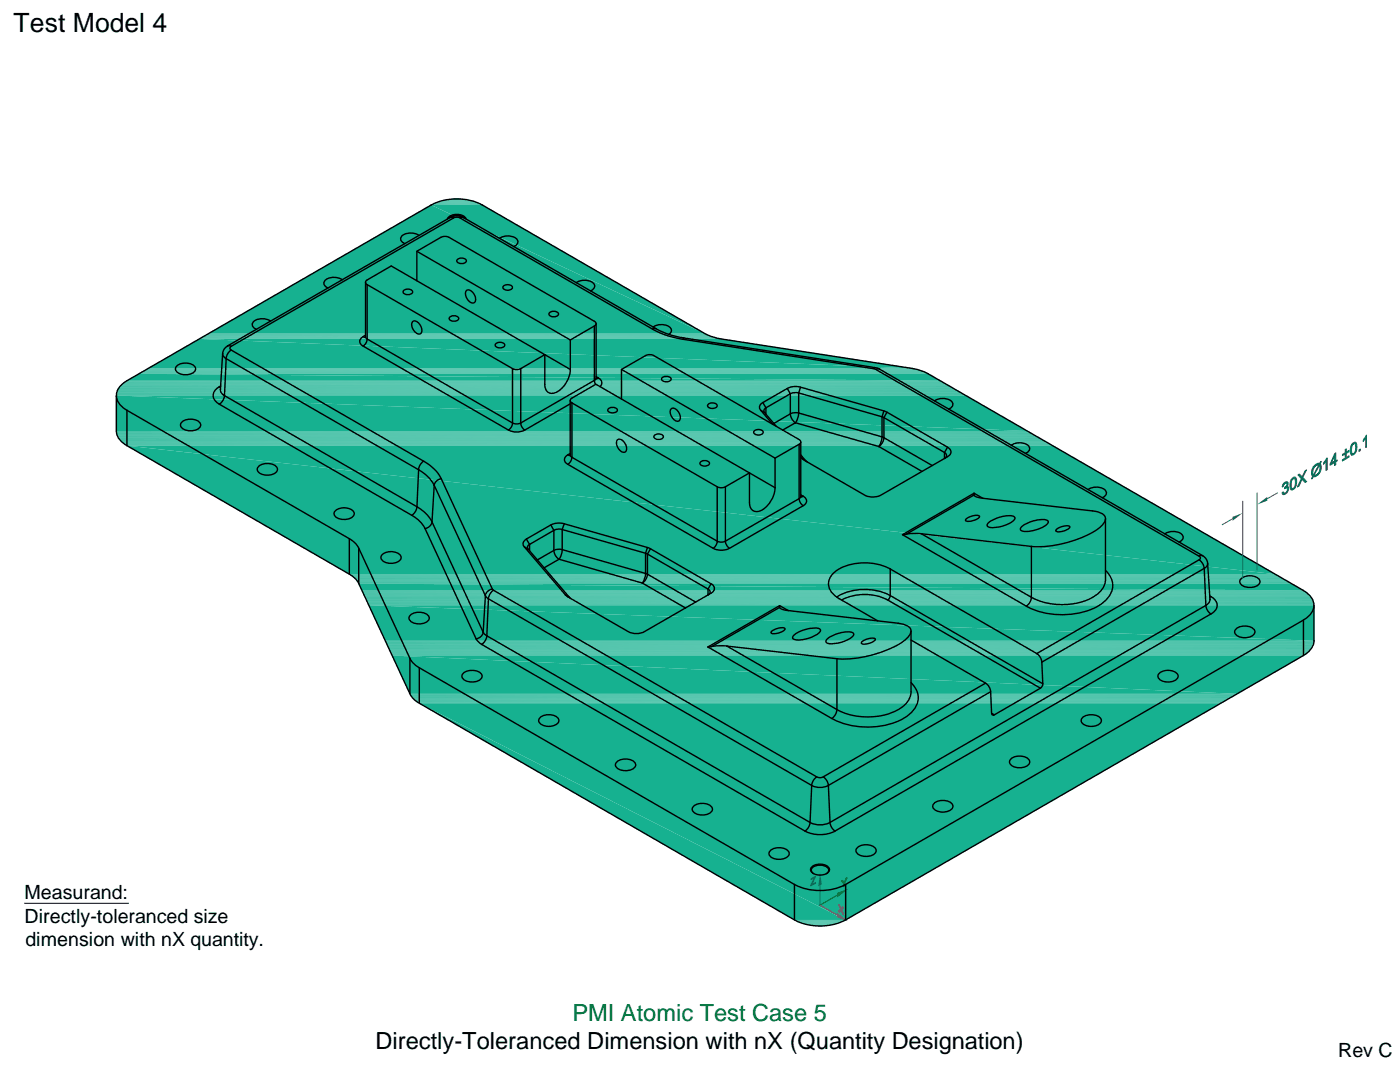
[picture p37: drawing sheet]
<svg xmlns="http://www.w3.org/2000/svg" width="252mm" height="192mm" viewBox="0 0 252 192" stroke-linecap="round" stroke-linejoin="round" font-family="sans-serif">
<defs><g id="words">
<text font-size="4.8" x="2.5" y="5.8">Test Model 4</text>
<text font-size="4.3" fill="#008000" x="103.2" y="184">PMI Atomic Test Case 5</text>
<text font-size="4.3" x="67.7" y="189.1">Directly-Toleranced Dimension with nX (Quantity Designation)</text>
<g font-size="3.5">
<text x="4.4" y="162">Measurand:</text>
<text x="4.4" y="166.3">Directly-toleranced size</text>
<text x="4.6" y="170.5">dimension with nX quantity.</text>
<text x="241.3" y="190.5">Rev C</text>
</g>
</g></defs>
<g fill="#16b190">
<path d="M82 35.8h.7z"/>
<path d="M82.2 35.8h.5z"/>
<path d="M81.7 35.9h1.2z"/>
<path d="M82 35.8l.9 .1z"/>
<path d="M81.5 35.9h1.7z"/>
<path d="M81.7 35.9h1.5z"/>
</g>
<path d="M81.3 35.9h2.1" fill="none" stroke="#16b190" stroke-width=".18"/>
<path d="M81.5 35.9h1.9z" fill="#16b190"/>
<g fill="none" stroke="#16b190" stroke-width=".18">
<path d="M77.7 36.9h9.3M77.9 36.8h8.9M78.1 36.7h8.5M78.3 36.6h8.1M78.4 36.5h7.8M78.6 36.5h7.4M78.8 36.4h7M79 36.3h6.6M79.3 36.3h6.1M79.5 36.2h5.7M79.7 36.1h5.3M79.9 36.1h4.9"/>
<path d="M80.1 36h4.5M80.4 36h3.9M80.6 36h3.5M80.8 35.9h3.1"/>
</g>
<g fill="#16b190">
<path d="M37.6 60.1l40.1-23.2 49.3 23.2z"/>
<path d="M77.7 36.9h9.3l40 23.2z"/>
</g>
<g fill="none" stroke="#16b190" stroke-width=".18">
<path d="M35.9 61.1h94.1M36 61h93.8M36.1 61h93.4M36.2 60.9h93.1M36.2 60.9h92.9M36.3 60.8h92.6M36.4 60.7h92.3M36.5 60.7h92M36.7 60.6h91.6M36.8 60.6h91.3M36.9 60.5h91M37 60.4h90.7"/>
<path d="M37.2 60.3h90.4M37.3 60.2h90.1M37.5 60.1h89.7"/>
</g>
<g fill="#16b190">
<path d="M26.7 66.4l9.2-5.3 128.5 5.3z"/>
<path d="M35.9 61.1h94.1l34.4 5.3z"/>
</g>
<g fill="none" stroke="#16b190" stroke-width=".18">
<path d="M25 67.3h142.3M25.2 67.2h142M25.3 67.2h141.7M25.5 67.1h141.3M25.6 67h141M25.8 66.9h140.7M25.9 66.8h140.4M26 66.8h140.1M26.1 66.7h139.8M26.2 66.7h139.5M26.3 66.6h139.2M26.4 66.5h138.9"/>
<path d="M26.5 66.5h138.6M26.7 66.4h137.9"/>
</g>
<g fill="#16b190">
<path d="M22.9 68.6l2.1-1.2 144.5 1.2z"/>
<path d="M25 67.4h142.3l2.2 1.2z"/>
</g>
<g fill="none" stroke="#16b190" stroke-width=".18">
<path d="M21 71.1h152.8M21 71.2h153.1M21 70.9h152.6M21 70.8h152.4M21 70.7h152.2M21.1 70.5h151.8M21.1 70.4h151.6M21.2 70.3h151.3M21.2 70.2h151.1M21.3 70h150.7M21.4 69.9h150.4M21.5 69.8h150.1"/>
<path d="M21.6 69.6h149.8M21.7 69.5h149.5M21.8 69.4h149.2M21.9 69.3h148.9M22 69.2h148.6M22.1 69.1h148.3M22.3 69h147.9M22.4 68.9h147.6M22.6 68.8h147.2M22.7 68.7h147"/>
</g>
<g fill="#16b190">
<path d="M21 71.3l164.1 6.4h-164.1z"/>
<path d="M21 71.3h153.1l11 6.4z"/>
</g>
<g fill="none" stroke="#16b190" stroke-width=".18">
<path d="M21 77.7h164.4M21 77.9h164.6M21 78h164.8M21 78.1h165.1M21 78.3h165.3M21.1 78.4h165.4M21.1 78.5h165.7M21.2 78.7h165.8M21.2 78.8h166M21.3 78.9h166.1M21.4 79h166.2M21.5 79.2h166.4"/>
<path d="M21.6 79.3h166.5M21.7 79.4h166.6M21.8 79.5h166.7M21.9 79.6h166.8M22 79.8h166.9M22.1 79.9h167M22.3 80h167M22.4 80.1h167M22.6 80.2h167M22.7 80.3h167.1"/>
</g>
<g fill="#16b190">
<path d="M22.9 80.3l207 23.2h-166.9z"/>
<path d="M22.9 80.3h166.9l40.1 23.2z"/>
</g>
<g fill="none" stroke="#16b190" stroke-width=".18">
<path d="M63 103.5h167M63.1 103.6h167.1M63.3 103.7h167.1M63.4 103.8h167.2M63.6 103.9h167.1M63.7 104h167.2M63.8 104.1h167.3M64 104.3h167.3M64.1 104.4h167.4M64.2 104.5h167.5M64.3 104.6h167.6M64.4 104.7h167.7"/>
<path d="M64.5 104.8h167.8M64.5 105h168.1M64.6 105.1h168.2"/>
</g>
<g fill="#16b190">
<path d="M64.7 105.2l170.3 1.2h-169.7z"/>
<path d="M64.7 105.2h168.1l2.2 1.2z"/>
</g>
<g fill="none" stroke="#16b190" stroke-width=".18">
<path d="M65.3 106.5h169.8M65.3 106.6h170M65.3 106.7h170.1M65.4 106.8h170.2M65.4 106.9h170.3M65.5 107h170.3M65.5 107.1h170.5M65.6 107.2h170.5M65.6 107.3h170.6M65.7 107.5h170.6M65.8 107.6h170.6M65.8 107.7h170.7"/>
<path d="M65.9 107.8h170.6M65.9 108h170.7M66 108.1h170.7M66.1 108.2h170.6M66.1 108.3h170.7M66.2 108.5h170.6M66.2 108.6h170.6M66.3 108.7h170.6M66.4 108.9h170.5M66.4 109h170.5"/>
</g>
<g fill="#16b190">
<path d="M66.5 109.1l170.4 6.4h-167.4z"/>
<path d="M66.5 109.1h170.4v6.4z"/>
</g>
<g fill="none" stroke="#16b190" stroke-width=".18">
<path d="M69.5 115.5h167.4M69.5 115.7h167.4M69.6 115.8h167.3M69.6 115.9h167.2M69.7 116.1h167.1M69.8 116.2h167M69.8 116.3h166.9M69.9 116.5h166.8M69.9 116.6h166.7M70 116.7h166.5M70.1 116.9h166.4M70.1 117h166.3"/>
<path d="M70.2 117.1h166.1M70.2 117.2h166M70.3 117.3h165.8M70.3 117.5h165.7M70.4 117.6h165.4M70.4 117.7h165.3M70.5 117.8h165.1M70.6 117.9h164.8M70.6 118h164.7M70.6 118.1h164.5"/>
</g>
<g fill="#16b190">
<path d="M70.7 118.1l152.3 6.9h-149.1z"/>
<path d="M70.7 118.1h164.3l-12 6.9z"/>
</g>
<g fill="none" stroke="#16b190" stroke-width=".18">
<path d="M73.9 125.1h149.1M74 125.2h148.8M74 125.4h148.6M74.1 125.5h148.3M74.2 125.6h147.9M74.3 125.7h147.6M74.4 125.8h147.3M74.5 126h147M74.6 126.1h146.7M74.7 126.2h146.4M74.8 126.3h146.1M75 126.4h145.8"/>
<path d="M75.1 126.5h145.5M75.3 126.6h145.1M75.4 126.7h144.8"/>
</g>
<g fill="#16b190">
<path d="M75.6 126.7l76.8 39.1h-9.2z"/>
<path d="M75.6 126.7h144.5l-67.7 39.1z"/>
</g>
<g fill="none" stroke="#16b190" stroke-width=".18">
<path d="M143.2 165.8h9.2M143.4 165.9h8.9M143.6 166h8.5M143.7 166.1h8.2M143.9 166.2h7.8M144.1 166.3h7.4M144.3 166.3h7M144.5 166.4h6.6M144.7 166.5h6.2M145 166.5h5.7M145.2 166.6h5.3M145.4 166.6h4.9"/>
<path d="M145.6 166.7h4.5M145.8 166.7h4M146.1 166.8h3.5M146.3 166.8h3.1"/>
</g>
<path d="M146.8 166.8h1.9z" fill="#16b190"/>
<path d="M146.8 166.8h2.1" fill="none" stroke="#16b190" stroke-width=".18"/>
<g fill="#16b190">
<path d="M147 166.8l1.4 .1z"/>
<path d="M147 166.8h1.7z"/>
<path d="M147.2 166.9h1z"/>
<path d="M147.2 166.9h1.2z"/>
<path d="M147.5 166.9h.5z"/>
<path d="M147.5 166.9h.7z"/>
</g>
<path d="M147.8 157.3l.4 2.1-.7 .4z" fill="#00f"/>
<path d="M147.8 159.6v3.5" fill="none" stroke="#00f" stroke-width=".18"/>
<path d="M146.2 158.4l.8-.5-.7 1.5 .7-.4v.2l-.9 .5 .7-1.5-.6 .3z" fill-rule="evenodd" fill="#00f" stroke="#00f" stroke-width=".18"/>
<path d="M150.9 164.5l2 1.5-2-.7z" fill="#ff3f00"/>
<path d="M147.8 163.1l3.1 1.8" fill="none" stroke="#ff3f00" stroke-width=".18"/>
<g fill="#ff3f00" stroke="#ff3f00" stroke-width=".18">
<path d="M151.6 164l.1-.1 .4 1-.1-.1z" fill-rule="evenodd"/>
<path d="M151.9 163.4l.2 .1-.8 .9-.2-.1z" fill-rule="evenodd"/>
<path d="M151.2 163l.4 .7-.1 .1z" fill-rule="evenodd"/>
</g>
<path d="M150.9 160.9l2-.7-2 1.5z" fill="#007c00"/>
<path d="M150.9 161.3l-3.1 1.8" fill="none" stroke="#007c00" stroke-width=".18"/>
<g fill="#007c00" stroke="#007c00" stroke-width=".18">
<path d="M151.7 158.8l.2-.1 .3 .4-.1 .1z" fill-rule="evenodd"/>
<path d="M152.5 158.3l.2-.1-.4 1v.5l-.2 .1v-.6z" fill-rule="evenodd"/>
</g>
<g fill="none" stroke="#000" stroke-width=".25">
<path d="M80.6 39.5a2.09 2.09 0 0 1 3.4 0M80.9 39.3a2.22 2.22 0 0 1 2.9 0M81.1 39.2l-40.1 23.1M81.1 39.2h.1a2.62 2.62 0 0 1 2.4 0M81.1 39.2l.7 .1M83.6 39.2l34.7 20M83.6 39.2l-.7 .1M48.8 57.9a2.58 2.58 0 0 0-3.2 .2 .92 .92 0 0 0 .6 1.3M61.7 50.4a2.55 2.55 0 0 0-3.2 .2 .89 .89 0 0 0 .6 1.3M65.9 50.9v9.8M66.2 51.3l26.2 15.1M66.2 51.3a.45 .45 0 0 1-.3-.4 .45 .45 0 0 1 .3-.4l4.3-2.6 27.7 16-4.3 2.5"/>
<path d="M66.2 51.3v9.8M72.8 52.3a1.04 1.04 0 0 1 1.6 .3 .95 .95 0 0 1-.9 .5 .95 .95 0 0 1-.8-.6zM74.4 58v-.1a1.45 1.45 0 0 1 1.4 .7 1.45 1.45 0 0 1 0 1.5 1.52 1.52 0 0 1-1.5-1.3l-.1-.5zM75.1 50.6v-5.3l4.4-2.6a1.58 1.58 0 0 1 1.4 .1l26.2 15.1a.44 .44 0 0 1 .4 .4 .44 .44 0 0 1-.4 .4v9.8l-13.2 7.7M75.1 45.3l27.7 16v5.3M75.5 42.4a2.61 2.61 0 0 0-3.1 .2 .91 .91 0 0 0 .6 1.3M81.2 57.1a.92 .92 0 0 1 1.5 .4 1.01 1.01 0 0 1-1.7-.1zM82.5 46.7a1.04 1.04 0 0 1 1.6 .3 .94 .94 0 0 1-.9 .5 .94 .94 0 0 1-.8-.6zM84.1 52.4l.1-.1a1.54 1.54 0 0 1 1.4 2.2h-.1a1.45 1.45 0 0 1-1.4-.6 1.45 1.45 0 0 1 0-1.5zM90.1 43a2.56 2.56 0 0 1 3.2 .2 .85 .85 0 0 1-.7 1.2M90.8 51.5l.6-.2a.71 .71 0 0 1 1 .7 1.13 1.13 0 0 1-1.7-.1zM99.1 56.3l.1-.1a.94 .94 0 0 1 1.5 .5 .95 .95 0 0 1-.9 .4 .95 .95 0 0 1-.8-.6z"/>
<path d="M103.9 51a2.55 2.55 0 0 1 3.2 .2 .93 .93 0 0 1-.6 1.2M107.1 58.7l-4.3 2.6M107.5 58.3v10M117.7 58.9a2.51 2.51 0 0 1 3.3 .4 .82 .82 0 0 1-.4 1M118.3 59.2a14.2 14.2 0 0 0 5 1.7M118.3 59.2l-.7 .1M21 71.3v6.4a3.1 3.1 0 0 0 1.9 2.6l40.1 23.2M22.9 73.9l40.9 23.7 .9 1.2 9.2 19.9M22.9 73.9a3 3 0 0 1-1.7-3.5 4.1 4.1 0 0 1 1.7-1.8l54.8-31.7a10.2 10.2 0 0 1 9.3 0l41 23.6 2 .6 34.4 5.3 2.3 .6 68.3 39.4a3 3 0 0 1 1.7 3.6 4.2 4.2 0 0 1-1.7 1.7M22.9 73.9v6.4M31.8 66a2.64 2.64 0 0 1 3.2-.1l.3 .6a.93 .93 0 0 1-.7 .8 2.76 2.76 0 0 1-2.8-.3l-.2-.4zM32.8 76.1a2.63 2.63 0 0 1 3.1-.1l.3 .6a.91 .91 0 0 1-.7 .8 2.75 2.75 0 0 1-2.8-.3l-.2-.6z"/>
<path d="M39.5 72.8l34.7 20.1M39.5 69.7l.3 .1M39.5 72.8h.1a2.16 2.16 0 0 0 .9-1.5l34.7 20M39.5 69.7a1.66 1.66 0 0 0-1.1 1.6 1.66 1.66 0 0 0 1.1 1.5M39.7 70.2h.1M39.8 69.6l-.3 .1M40.1 63.7l-.4 6.5M40.1 63.7l.2 .5 .5 .4M40.8 64.6l-.3 6.7-.1-.1a1.17 1.17 0 0 1-.7-1M40.8 64.6l34.7 20.1M41 62.3l-.7 .7-.2 .7M41 62.3h.3l.4 .1"/>
<path d="M41.7 63.1h-.1a2.03 2.03 0 0 0-.8 1.5M65.5 60.7l.4 .1M65.9 60.7l.3 .4M65.9 60.7v.1M65.9 60.4l-.4 .3a.89 .89 0 0 0-.7 .8 .89 .89 0 0 0 .7 .9l26.2 15.1a3.2 3.2 0 0 0 2.9 0l8.2-4.7M66.2 61.1l26.2 15.1 .1-9.7a1.64 1.64 0 0 0 1.4-.1M66.2 61.1v.1a1.61 1.61 0 0 1-.7 1.2M89.5 61.9a1.01 1.01 0 0 1 1.5 .3 1.02 1.02 0 0 1-1.7 .1zM93.9 76.2l.2 .8 .5 .5M93.9 66.4v9.8M93.9 76.2l-.1 .1a1.59 1.59 0 0 1-1.4-.1l-.2 .8-.5 .5M98.2 63.9l4.6 2.7a4.8 4.8 0 0 1-2.9 4.2 1.35 1.35 0 0 1-1.7-1.6z"/>
<path d="M102.8 72.2v9.8M103.1 72.6a.46 .46 0 0 1-.3-.4 .46 .46 0 0 1 .3-.5l4.3-2.5 27.7 16v5.4a1.43 1.43 0 0 0 .8 1.5 1.43 1.43 0 0 0 1.6-.3 5.1 5.1 0 0 0 2.2-3.9M103.1 72.6l26.2 15.1M103.1 72.6v9.8M107.5 68.1v.1a.67 .67 0 0 0-.1 1.1M107.5 67.9l.4 .2M107.9 68.1l-.4 .1M107.9 68.1a.88 .88 0 0 1 .2 1.5M109.8 73.6a.92 .92 0 0 1 1.5 .4l-.4 .3h-.9l-.4-.3zM111.3 79.3l.1-.1a1.47 1.47 0 0 1 1.3 2.3 1.49 1.49 0 0 1-1.4-2.2zM112 71.9v-5.3l4.5-2.6a1.64 1.64 0 0 1 1.4 .1l26.2 15.1a.45 .45 0 0 1 .3 .4 .45 .45 0 0 1-.3 .5v9.8l-13.3 7.6M112 66.6l27.7 16v5.3"/>
<path d="M118.1 78.4a1 1 0 0 1 1.5 .4 .96 .96 0 0 1-.9 .4 .96 .96 0 0 1-.8-.6zM119.5 68a.93 .93 0 0 1 1.5 .4 1.01 1.01 0 0 1-1.7-.1zM121 73.7l.1-.1a1.48 1.48 0 0 1 1.3 2.3 1.51 1.51 0 0 1-1.4-2.2zM123.3 60.9l34.4 5.3M123.3 60.9l-.2 .2M127.7 72.8a1.05 1.05 0 0 1 1.6 .3 .98 .98 0 0 1-1.7 0zM136.1 77.6l.5-.2a.68 .68 0 0 1 .9 .7 .93 .93 0 0 1-.9 .4 .93 .93 0 0 1-.7-.7zM137.1 73.9l.7 .5 2.1 2.4M137.5 72.5l.6 1M138.1 73.5v1.2M138.1 73.5h-.1a.53 .53 0 0 0-.2 .9M139.3 76.5l-2.2-2.6a.87 .87 0 0 1 .4-1.4l4.6-2.6 .8-.2h1.3l15.5 4.5 11.1 6.4 .5 .4a.75 .75 0 0 1-.1 1.1l-12.4 7.1a3.3 3.3 0 0 1-2.9 0l-10.9-6.3-.6-.5"/>
<path d="M141.9 70l.6 1-4.4 2.5M143.4 76.2l15 4.3M143.4 76.2l-2.3 1.3M144 74.4l15 4.3M144 70.8h-.8l-.7 .2v3.9l.3 .7 .6 .6M144 74.4h-.8l-.6 .1-3.1 1.8M144 70.8l15 4.3 .3-1M144 70.8v3.6M144 74.4l-.2 1-.4 .8M144.3 69.8l-.3 1M144.4 79.6v10M157.7 66.2l.8 .3"/>
<path d="M157.7 66.2l-.2 .3M158.5 66.5l58.3 33.7M158.5 66.5l-.6 .1M159 78.7l-.2 .9-.4 .9M159 78.7l.3 .2M159.3 75.3v3.6M159.3 78.9l8.7 5M159.3 78.9l-.1 .7-.8 .9M159.3 75.3l11 6.2a.57 .57 0 0 1 .3 .6 .57 .57 0 0 1-.3 .5v-1.1l.5-.9M159.3 75.3l-.3-.2v3.6M159.9 74.3l-.6 1M168.5 72.3a2.57 2.57 0 0 1 3.2 .2 .91 .91 0 0 1-.7 1.2"/>
<path d="M46.6 84.1a2.65 2.65 0 0 1 3.2-.1l.2 .4a.94 .94 0 0 1-1 1.1 2.02 2.02 0 0 1-2.6-.9zM60.4 92.1a2.42 2.42 0 0 1 3.4 .3l.1 .2a.91 .91 0 0 1-.8 .8 2.74 2.74 0 0 1-2.7-.3l-.2-.5zM63 97.1v6.4M64.7 98.8v6.4M74.2 92.9a5.7 5.7 0 0 1 2.4 2.4M75.2 91.3l-.1 .1a2 2 0 0 1-.9 1.5M75.2 91.3a6.6 6.6 0 0 1 2.7 2.8M75.5 84.7l-.3 6.6M75.5 84.7a6.8 6.8 0 0 1 2.8 2.8M76.4 83.1l-.1 .1a2.01 2.01 0 0 0-.8 1.5M76.6 95.3l9.2 19.8M77.9 94.1l9.2 19.8"/>
<path d="M77.9 94.1a1.56 1.56 0 0 1-1.3 1.2M78.3 87.5l-.4 6.6M78.3 87.5l9.2 19.9M79.5 86.3h-.1a1.44 1.44 0 0 0-1.1 1.2M94.9 97.1l.6 1M94.9 97.1a.88 .88 0 0 0-.4 1.4M95.2 99l-.7-.5 7.4 8.7M95.2 99l7.4 8.6M95.5 98.1v1.2M95.5 98.1a.54 .54 0 0 0-.3 .9M99.8 95.6l.1 4 .3 .6 .6 .6M99.8 95.6l-4.3 2.5"/>
<path d="M99.8 95.6l-.5-1-4.4 2.5M101.3 99h-.7l-.7 .2-3 1.7M101.3 95.4v3.6M101.3 99l-.1 1-.4 .8M101.3 99l15.1 4.3M101.3 95.4h-.7l-.8 .2M101.3 95.4l15.1 4.3M101.7 94.4l15 4.3-.3 1M101.7 94.4l-1.5-.1-.9 .3M101.7 94.4l-.4 1M102.4 82l.4 .1M102.8 82l.3 .4"/>
<path d="M102.8 82l-.1 .1M102.8 81.7a1.06 1.06 0 0 0-.7 1.8l26.7 15.4a3.3 3.3 0 0 0 2.6 0l13.4-7.8a.9 .9 0 0 0 .6-.8 .9 .9 0 0 0-.6-.9M103.1 82.4l26.2 15.1v-9.8l.1 .1a1.6 1.6 0 0 0 1.4-.1M103.1 82.4v.1a1.61 1.61 0 0 1-.7 1.2M116.4 99.7v3.6M116.4 99.7l.3 .2M116.7 99.9v3.6M116.7 98.7l.6 .2M117.3 98.9l10.9 6.3-.6 1v1a.56 .56 0 0 0 .4-.5 .56 .56 0 0 0-.4-.5l-10.9-6.3M117.3 98.9l-.6 1M126.4 83.2a.9 .9 0 0 1 1.5 .4 .97 .97 0 0 1-1.7-.2zM130.8 87.7l4.3-2.5 4.6 2.7"/>
<path d="M130.8 97.5v.1a1.71 1.71 0 0 0 .7 1.2M130.8 87.7v9.8M130.8 97.5l-.1 .1a1.65 1.65 0 0 1-1.4-.1v.1a1.65 1.65 0 0 1-.7 1.2M144.1 80.1l-4.4 2.5M144.4 89.4l-.3 .5a1.62 1.62 0 0 0 .7 1.2M144.4 89.2l.4 .2M144.4 82l.8 1M144.6 82.6l.6 .4M144.8 89.4l-.4 .1M145.2 83l.3 .2M158.4 80.5l7.8 4.5M163.4 96.3l-.7 .1"/>
<path d="M166.1 96.2l-1.6-.1-1.1 .2M166.1 96.2l19.8 2.3M174.3 93.4a2.35 2.35 0 0 1 2.3-.4 2.04 2.04 0 0 1-2.5 .8zM175.6 89.2a2.15 2.15 0 0 0 1.6 .6M175.6 89.2l-12.2 7.1M175.6 88.9v.3M175.6 88.9l-12.9 7.5 22.3 12.8a14 14 0 0 0 13.6-.4 3.7 3.7 0 0 0 1.6-4.9l-.9-1.1M175.6 88.9l1.6 .9M177.2 89.8l20 2.3a2.81 2.81 0 0 1 2 1 1.73 1.73 0 0 1-.8 1.8 19.9 19.9 0 0 1-12.5 3.6M178.1 94.3a6 6 0 0 1 4.5-1.3l.4 .3a2.38 2.38 0 0 1-1.7 1.3l-.3 .1a6 6 0 0 1-2.7 .3l-.3-.3zM182.3 80.2a2.58 2.58 0 0 1 3.2 .3 .85 .85 0 0 1-.6 1.2M184.2 94.9a5.8 5.8 0 0 1 4.6-1.1l.2 .3a3.2 3.2 0 0 1-2.3 1.4 3.3 3.3 0 0 1-2.7 0l-.1-.2z"/>
<path d="M185.9 98.5v9.2l-.3 1-.6 .5M190.4 95.5a2.35 2.35 0 0 1 2.5-.6 2.51 2.51 0 0 1-2.3 .9l-.3-.1zM196.2 88.2a2.54 2.54 0 0 1 3.2 .3 .9 .9 0 0 1-.7 1.2M199.3 93.5v10.9a3.4 3.4 0 0 1-1.8 2.9 12 12 0 0 1-11.6 .3l-19.8-11.4M210 96.2a2.57 2.57 0 0 1 3.2 .3 .84 .84 0 0 1-.7 1.2M63 103.5l1.1 .9 .6 .8M64.7 105.2l9.2 19.8a3.9 3.9 0 0 0 1.7 1.7l67.6 39.1a10.3 10.3 0 0 0 9.2 0l82.6-47.7a3.3 3.3 0 0 0 1.9-2.6v-6.4M68.9 100a2.39 2.39 0 0 1 3.4 .3v.2a1.87 1.87 0 0 1-2.5 1 1.13 1.13 0 0 1-1.1-1.2zM73.9 118.7l.5 .8 1.2 .8M73.9 118.7v6.3M74 110.9a2.63 2.63 0 0 1 3.1-.1l.3 .6a.91 .91 0 0 1-.7 .8 2.73 2.73 0 0 1-2.8-.3l-.2-.6zM85.8 115.1l.5 .6 .5 .4"/>
<path d="M86.8 116.1l58.3 33.7M87.1 113.9l.7 .7M87.1 113.9v.1a1.5 1.5 0 0 1-1.3 1.1M87.5 107.4l-.4 6.5M87.5 107.4l.6 .5M87.8 114.6v.1a2.11 2.11 0 0 1-1 1.4M87.8 114.6l58.2 33.6M88.1 107.9l-.3 6.7M88.1 107.9l58.2 33.7M88.8 106.2h-.1a1.4 1.4 0 0 0-1.2 1.2M89 106.4h-.1a2.04 2.04 0 0 0-.8 1.5M100.8 100.8l15 4.3"/>
<path d="M100.8 100.8l-2.7 1.5M101.9 107.2l.7 .4M102.6 107.6l.3 .3M115.8 105.1l7.8 4.5M116.4 103.3l.3 .2M116.4 103.3l-.2 1-.4 .8M116.7 103.5l8.7 5M116.7 103.5l-.2 .7-.7 .9M127.6 116.6l22.3 12.9a14 14 0 0 0 13.7-.5 3.7 3.7 0 0 0 1.5-4.9l-.9-1.1M128.2 105.2a.89 .89 0 0 1 .6 .9 .89 .89 0 0 1-.6 .8l-12 6.9a3.2 3.2 0 0 1-3 0l-11.3-6.6M128.3 116.5l-.7 .1M131 116.4h-1.6l-1.1 .1"/>
<path d="M131 116.4l19.9 2.3M139.2 113.7a2.47 2.47 0 0 1 2.3-.4 2.32 2.32 0 0 1-2.4 .8l-.1-.1zM140.5 109.5a2.17 2.17 0 0 0 1.6 .5M140.5 109.1v.4l-12.2 7M142.1 110l20 2.4a2.77 2.77 0 0 1 2.1 .9 1.76 1.76 0 0 1-.9 1.9 19.8 19.8 0 0 1-12.3 3.5h-.1M142.1 110l-1.6-.9-12.9 7.5M143.1 114.5a6.2 6.2 0 0 1 4.5-1.3l.3 .3a3 3 0 0 1-2.4 1.6h-.1a2.6 2.6 0 0 1-2.5-.1zM149.1 115.2a6 6 0 0 1 4.4-1.3l.4 .3a2.86 2.86 0 0 1-2.1 1.5 3.7 3.7 0 0 1-2.9 .1v-.2zM150.9 118.7v9.2l-.4 1-.6 .6M151.7 108.1a9.1 9.1 0 0 1 8.3 0M155.5 115.6a2.48 2.48 0 0 1 2.3-.4 2.31 2.31 0 0 1-2.5 .7zM160.5 102.5a9.9 9.9 0 0 0-10 .6 2.65 2.65 0 0 0 .4 4.6l7.3 4.2"/>
<path d="M160.5 107.3a10.1 10.1 0 0 0-9.7 .3M160.5 102.5l26.4 15.3M160.5 102.5v4.8M160.5 107.3l27.5 15.9M160.5 107.3l-.2 .6-.3 .2 27.6 15.9M164.2 113.7v11a3.8 3.8 0 0 1-2.5 3.3 12.3 12.3 0 0 1-10.8-.1l-19.9-11.5M164.2 115.3l13.5 7.8a2 2 0 0 1 .9 1.6l.2 3.8M186.9 117.8l29.3-16.9a.34 .34 0 0 0 .2-.4 .34 .34 0 0 0-.2-.3l-58.4-33.7-34.7-5.4a16.5 16.5 0 0 1-5.5-1.8l-34.8-20.1-.6-.1-.4 .2-40.1 23.1a.35 .35 0 0 0-.2 .5l34.9 20.2a7.5 7.5 0 0 1 3.1 3.2l9.4 20 58.4 33.7 .4 .2 .6-.2 29.4-16.9M186.9 117.8h.1a1.99 1.99 0 0 1 .8 1.5M187.8 119.3l.2 3.9M216.2 100.9a2.12 2.12 0 0 1 .9 1.5l.4-.3 .2-.6M216.8 100.2h.1a1.68 1.68 0 0 1 .8 1.3"/>
<path d="M216.8 100.2h-.6M217.4 109.1l-.3-6.7-29.3 16.9M217.4 109.1l-67.8 39.1v.1a2.11 2.11 0 0 0 .9 1.5M217.4 109.1v.1a2.08 2.08 0 0 0 .9 1.4M217.7 101.5l.4 6.5M218.1 107.4l.2 .1M218.1 108h.1M218.1 108v.1a1.27 1.27 0 0 1-.7 1M218.3 107.5a1.66 1.66 0 0 1 1.1 1.6 1.66 1.66 0 0 1-1.1 1.5M218.3 110.6l-67.8 39.2M218.3 107.5l-.2 .1M222.8 113.4a2.65 2.65 0 0 1 3.2-.1l.2 .6a.92 .92 0 0 1-.7 .8 2.73 2.73 0 0 1-2.7-.3l-.2-.4z"/>
<path d="M223.7 104.3a2.44 2.44 0 0 1 3.4 .3v.2a.91 .91 0 0 1-.7 .9 2.77 2.77 0 0 1-2.7-.4l-.2-.4zM235 111.7v6.4M235 111.7l-82.6 47.7M75.6 120.3v6.4M75.6 120.3l67.6 39.1M83.5 121.4a2.66 2.66 0 0 1 3.2-.1l.2 .6a.91 .91 0 0 1-.7 .8 2.75 2.75 0 0 1-2.7-.3l-.2-.6zM97.3 129.4a2.64 2.64 0 0 1 3.2-.1l.2 .4a.94 .94 0 0 1-.9 1.1 2.03 2.03 0 0 1-2.7-1zM111.2 137.3a2.62 2.62 0 0 1 3.1 0l.3 .5a.9 .9 0 0 1-.7 .9 2.76 2.76 0 0 1-2.7-.4l-.3-.5zM178.6 124.7l-29.3 16.8a2.01 2.01 0 0 0-.9-1.5M178.8 128.5l.4 .3h-.4zM182.2 136.8a2.64 2.64 0 0 1 3.2 0l.2 .5a.9 .9 0 0 1-.7 .8 2.76 2.76 0 0 1-2.7-.3l-.2-.5zM187.6 124l-8.4 4.8"/>
<path d="M188 123.2l-.1 .3-.3 .5M195.1 129.4a2.65 2.65 0 0 1 3.2-.1l.2 .4a.94 .94 0 0 1-.9 1.1 2.29 2.29 0 0 1-2.7-.8zM208.9 121.4a2.44 2.44 0 0 1 3.4 .2l.1 .3a.91 .91 0 0 1-.7 .8 2.74 2.74 0 0 1-2.8-.4l-.2-.4zM125 145.3a2.63 2.63 0 0 1 3.2 0l.2 .5a.91 .91 0 0 1-.7 .9 2.75 2.75 0 0 1-2.7-.4l-.2-.4zM138.8 153.3a2.63 2.63 0 0 1 3.2 0l.3 .5a1.9 1.9 0 0 1-2.5 1 1.15 1.15 0 0 1-1.2-1.1zM143.2 159.4v6.4M143.2 159.4a10.3 10.3 0 0 0 9.2 0M145.1 149.8a6 6 0 0 0 5.4 0M146 148.2v.1a2.06 2.06 0 0 1-.9 1.5M146.3 141.6l-.3 6.6M146.3 141.6a3.3 3.3 0 0 0 3 0l.3 6.6a3.9 3.9 0 0 1-3.6 0M146.4 156.2a2.49 2.49 0 0 1 2.9 0l.2 .6a1.93 1.93 0 0 1-2.6 .8l-.5-.3-.3-.4v-.3z"/>
<path d="M146.7 157.4a.73 .73 0 0 1-.4-.8 .73 .73 0 0 1 .7-.5l.6-.2a1.96 1.96 0 0 1 1.8 .7v.3l-.4 .5M147.2 140a2.09 2.09 0 0 0-.9 1.6M152.4 159.4v6.4M154.5 152.8a2.44 2.44 0 0 1 3.4 .3v.2a.91 .91 0 0 1-.7 .8 2.76 2.76 0 0 1-2.7-.3l-.2-.4zM168.4 144.8a2.64 2.64 0 0 1 3.1-.1l.3 .6a1.7 1.7 0 0 1-2 1.1l-.4-.1a1.18 1.18 0 0 1-1.2-1.1z"/>
</g>
<path d="M222.2 93.5l-1.9 1.1M224 90.3v13.9M226.6 88.8v14M230.3 88.8l-1.8 1.1" fill="none" stroke="#00f" stroke-width=".18"/>
<g fill="#00f">
<path d="M222.2 93.1l1.8-.7-1.8 1.5z"/>
<path d="M226.6 90.9l1.9-1.4v.7z"/>
</g>
<g fill="#00f" stroke="#00f" stroke-width=".18">
<path d="M231.1 88.8l.2-.2 .2 .3 .2-.1-.5 .3z" fill-rule="evenodd"/>
<path d="M231.7 88l.5-.3 .1 .4a1.06 1.06 0 0 1-1.1 1l.5-.3a.6 .6 0 0 0 .2-.9z" fill-rule="evenodd"/>
<path d="M231.6 87.8l.5-.2-.1 .1h.2l-.6 .4z" fill-rule="evenodd"/>
<path d="M231.3 87.3l.4-.2-.3 .6-.3 .1z" fill-rule="evenodd"/>
<path d="M231.5 87l.5-.2 .2 .1v.2l-.1 .5-.5 .2 .4-.4v-.3h-.2l-.5 .2z" fill-rule="evenodd"/>
<path d="M232.7 86.5l.4-.2a1.52 1.52 0 0 0-.1 1.7h.2l-.5 .3-.1-.4v-.8z" fill-rule="evenodd"/>
<path d="M232.9 86.2l.1-.1a.43 .43 0 0 1 .6-.1 .43 .43 0 0 1 .1 .6 1.35 1.35 0 0 1-.9 1.7l.4-.3a1.51 1.51 0 0 0 .2-1.7l-.1-.1-.6 .3z" fill-rule="evenodd"/>
<path d="M234.6 86.2l.1 .3-.5 1.1-.3 .2z" fill-rule="evenodd"/>
<path d="M234 85.6l.3-.2 1.3 1.4-.3 .2z" fill-rule="evenodd"/>
<path d="M235.2 84.8l.3-.1-.6 1.4-.2-.2z" fill-rule="evenodd"/>
<path d="M236.8 85.9l1.1-.7-.1 .2a1.16 1.16 0 0 1-1 .5z" fill-rule="evenodd"/>
<path d="M237.8 83.9l.3-.2a1.72 1.72 0 0 1-.2 1.5l-.6 .4a1.43 1.43 0 0 0 .5-1.7z" fill-rule="evenodd"/>
<path d="M236.7 84.2l.6-.3a1.45 1.45 0 0 0-.6 1.5l.1 .2-.3 .1-.1-.7z" fill-rule="evenodd"/>
<path d="M237.1 83.8l.4-.3h.4l-1.2 .7z" fill-rule="evenodd"/>
<path d="M236.7 84.2l1.2-.7 .2-.4 .1 .1-.2 .4 .1 .1-.3 .2-.9 1.8 .4-.1 .6-.4-1.1 .7-.3 .4h-.1l.2-.5-.1-.1 .3-.1 .9-1.8h-.2z" fill-rule="evenodd"/>
<path d="M238.7 83.3l.3-.2-.4 .6z" fill-rule="evenodd"/>
<path d="M239.1 82.6l.2-.1v2.2l-.3 .1v-1.7l-.3 .2z" fill-rule="evenodd"/>
<path d="M240.6 81.7l.2-.1-.8 1.9 1-.6v.2l-.2 .2v.5l-.2 .1v-.5l-.8 .5z" fill-rule="evenodd"/>
<path d="M240.8 81.6v1.4l-.8 .5 .6-.3v-1z" fill-rule="evenodd"/>
<path d="M242 82.8l1.2-.7v.3l-1.2 .7z" fill-rule="evenodd"/>
<path d="M242.5 81l.2-.1v.6l.5-.3v.2l-.5 .3v.6l-.2 .1v-.6l-.5 .3v-.2l.5-.3z" fill-rule="evenodd"/>
<path d="M243.6 80.3l.4-.3a1.91 1.91 0 0 0-.3 1.7h.3l-.4 .3-.2-.7z" fill-rule="evenodd"/>
<path d="M243.7 80a.47 .47 0 0 1 .6-.3 .47 .47 0 0 1 .3 .6v.4a1.51 1.51 0 0 1-.6 1.2l-.4 .1a1.52 1.52 0 0 0 .8-1.7l-.2-.3-.6 .2z" fill-rule="evenodd"/>
<path d="M245 81.1l.2-.2v.3l-.2 .2z" fill-rule="evenodd"/>
<path d="M245.8 79.2l.4-.2-.5 .6z" fill-rule="evenodd"/>
<path d="M246.3 78.5l.1-.1v2.1l-.2 .2v-1.7l-.3 .2z" fill-rule="evenodd"/>
</g>
<path d="M4.4 162.8h18.8" fill="none" stroke="#000" stroke-width=".18"/>
<use href="#words"/>
</svg>
